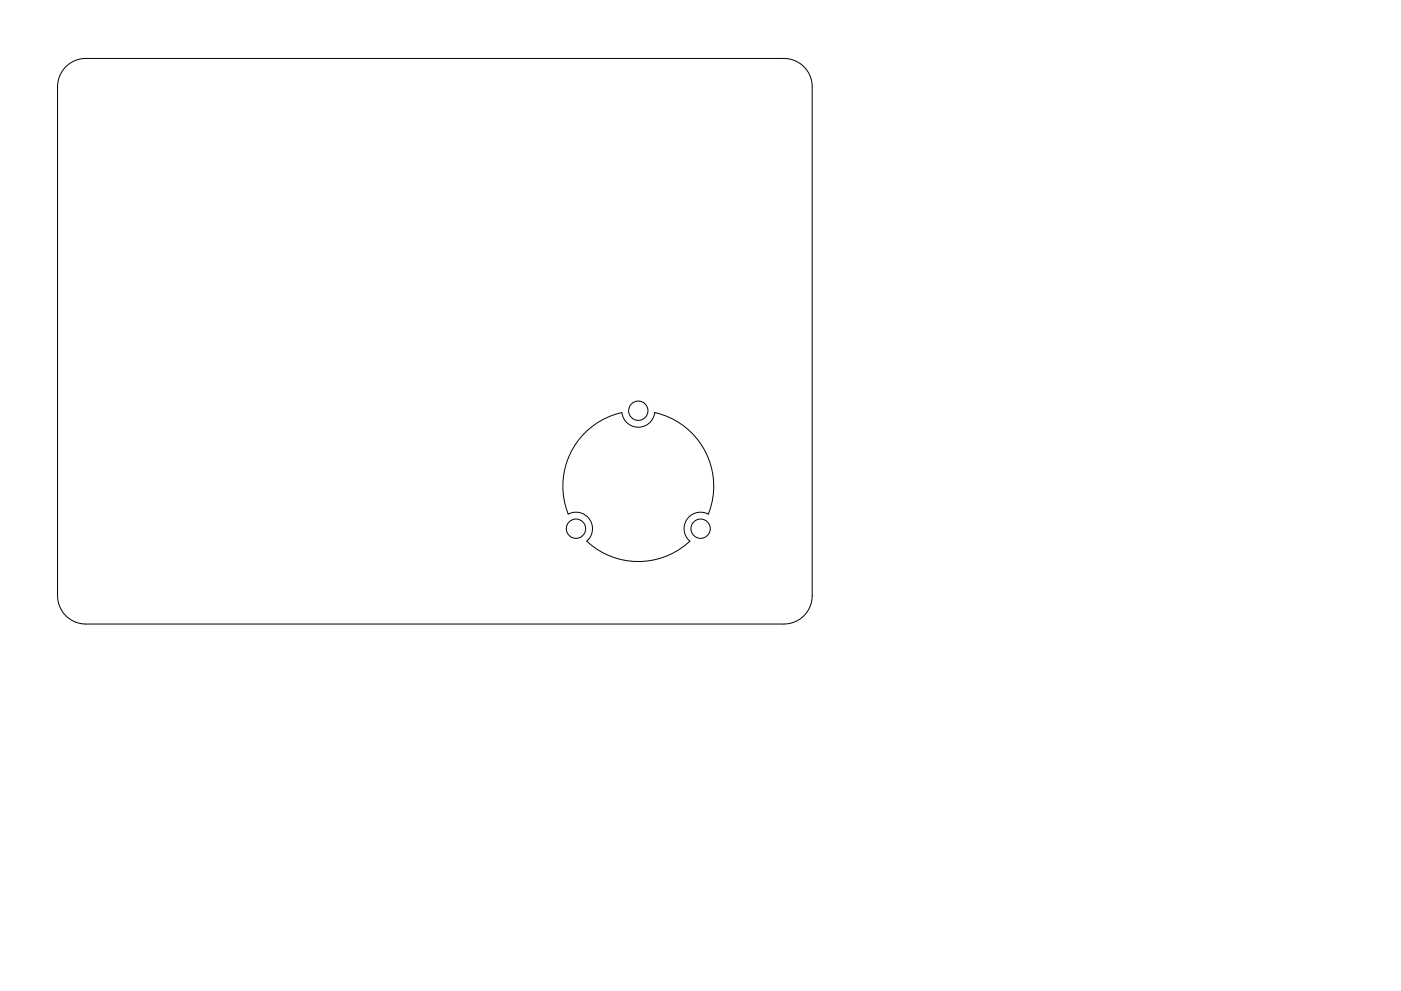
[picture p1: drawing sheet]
<svg xmlns="http://www.w3.org/2000/svg" width="297mm" height="210mm" viewBox="0 0 297 210" stroke-linecap="round" stroke-linejoin="round" font-family="sans-serif">
<g fill="none" stroke="#000" stroke-width=".21">
<path d="M14 14.2a6 6 0 0 1 4.2-1.8h148a6 6 0 0 1 6 6v108a6 6 0 0 1-6 6h-148a6 6 0 0 1-6-6v-108a6 6 0 0 1 1.8-4.2zM124.5 91.3a16 16 0 0 1 7.4-3.8 3.5 3.5 0 0 0 3.4 3.1 3.5 3.5 0 0 0 3.5-3.1 16 16 0 0 1 11.4 21.6 3.5 3.5 0 0 0-4.6 1.1 3.5 3.5 0 0 0 .7 4.6 16 16 0 0 1-21.9 0 3.5 3.5 0 0 0 .6-4.6 3.5 3.5 0 0 0-4.5-1.1 16 16 0 0 1 4-17.8z"/>
<circle cx="135.3" cy="87.1" r="2.05"/>
<circle cx="122.1" cy="112.2" r="2.05"/>
<circle cx="148.5" cy="112.2" r="2.05"/>
</g>
</svg>
